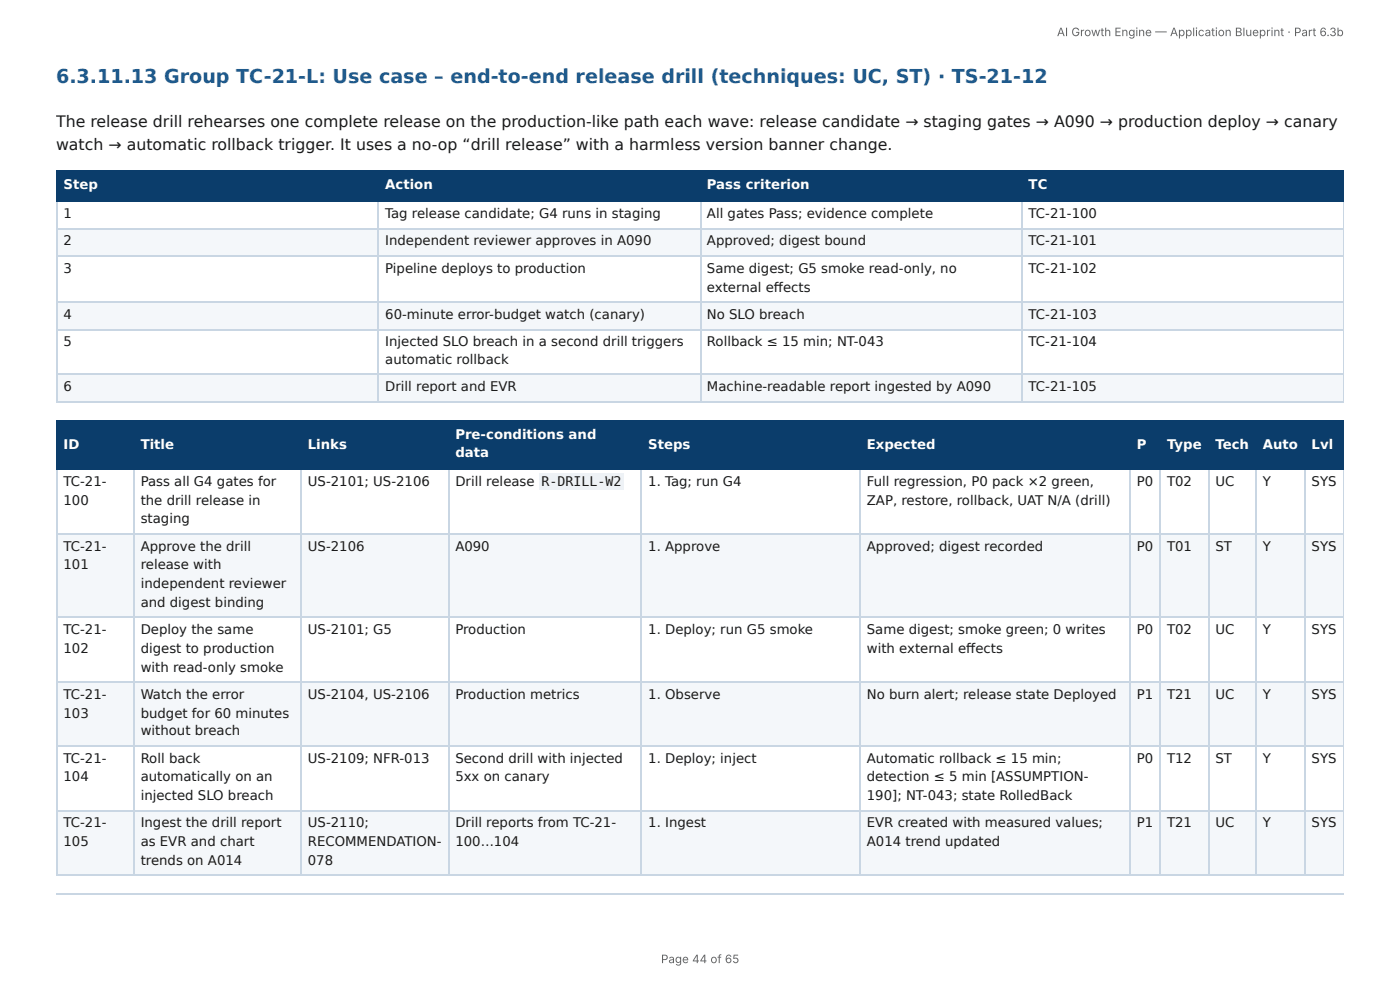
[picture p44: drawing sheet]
<svg xmlns="http://www.w3.org/2000/svg" width="297mm" height="210mm" viewBox="0 0 297 210" stroke-linecap="round" stroke-linejoin="round" font-family="sans-serif">
<defs><g id="words">
<text font-size="4.1" fill="#1f5a8c" x="11.9" y="17.7">6.3.11.13 Group TC-21-L: Use case – end-to-end release drill (techniques: UC, ST) · TS-21-12</text>
<g font-size="3.3" fill="#1a1a1a">
<text x="11.9" y="27">The release drill rehearses one complete release on the production-like path each wave: release candidate → staging gates → A090 → production deploy → canary</text>
<text x="11.9" y="31.8">watch → automatic rollback trigger. It uses a no-op “drill release” with a harmless version banner change.</text>
</g>
<g font-size="2.8" fill="#fff">
<text x="13.5" y="40.2">Step</text>
<text x="81.8" y="40.2">Action</text>
<text x="150.2" y="40.2">Pass criterion</text>
<text x="218.5" y="40.2">TC</text>
<text x="13.5" y="95.3">ID</text>
<text x="29.9" y="95.3">Title</text>
<text x="65.4" y="95.3">Links</text>
<text x="96.7" y="93.1">Pre-conditions and</text>
<text x="137.7" y="95.3">Steps</text>
<text x="184.1" y="95.3">Expected</text>
<text x="241.5" y="95.3">P</text>
<text x="247.9" y="95.3">Type</text>
<text x="258.1" y="95.3">Tech</text>
<text x="268.2" y="95.3">Auto</text>
<text x="278.6" y="95.3">Lvl</text>
<text x="96.7" y="97.1">data</text>
</g>
<g font-size="2.8" fill="#1a1a1a">
<text x="13.5" y="46.3">1</text>
<text x="81.8" y="46.3">Tag release candidate; G4 runs in staging</text>
<text x="150.2" y="46.3">All gates Pass; evidence complete</text>
<text x="218.5" y="46.3">TC-21-100</text>
<text x="13.5" y="52.1">2</text>
<text x="81.8" y="52.1">Independent reviewer approves in A090</text>
<text x="150.2" y="52.1">Approved; digest bound</text>
<text x="218.5" y="52.1">TC-21-101</text>
<text x="13.5" y="57.9">3</text>
<text x="81.8" y="57.9">Pipeline deploys to production</text>
<text x="150.2" y="57.9">Same digest; G5 smoke read-only, no</text>
<text x="218.5" y="57.9">TC-21-102</text>
<text x="150.2" y="61.9">external eff ects</text>
<text x="13.5" y="67.7">4</text>
<text x="81.8" y="67.7">60-minute error-budget watch (canary)</text>
<text x="150.2" y="67.7">No SLO breach</text>
<text x="218.5" y="67.7">TC-21-103</text>
<text x="13.5" y="73.6">5</text>
<text x="81.8" y="73.6">Injected SLO breach in a second drill triggers</text>
<text x="81.8" y="77.3">automatic rollback</text>
<text x="150.2" y="73.6">Rollback ≤ 15 min; NT-043</text>
<text x="218.5" y="73.6">TC-21-104</text>
<text x="13.5" y="83.1">6</text>
<text x="81.8" y="83.1">Drill report and EVR</text>
<text x="150.2" y="83.1">Machine-readable report ingested by A090</text>
<text x="218.5" y="83.1">TC-21-105</text>
<text x="13.5" y="103.2">TC-21-</text>
<text x="13.5" y="107.2">100</text>
<text x="29.9" y="103.2">Pass all G4 gates for</text>
<text x="29.9" y="107.2">the drill release in</text>
<text x="65.4" y="103.2">US-2101; US-2106</text>
<text x="96.7" y="103.2">Drill release</text>
<text x="115" y="103.2">R-DRILL-W2</text>
<text x="137.7" y="103.2">1. Tag; run G4</text>
<text x="184.1" y="103.2">Full regression, P0 pack ×2 green,</text>
<text x="184.1" y="107.2">ZAP, restore, rollback, UAT N/A (drill)</text>
<text x="241.5" y="103.2">P0</text>
<text x="247.9" y="103.2">T02</text>
<text x="258.1" y="103.2">UC</text>
<text x="268.2" y="103.2">Y</text>
<text x="278.6" y="103.2">SYS</text>
<text x="29.9" y="111.1">staging</text>
<text x="13.5" y="116.9">TC-21-</text>
<text x="29.9" y="116.9">Approve the drill</text>
<text x="65.4" y="116.9">US-2106</text>
<text x="96.7" y="116.9">A090</text>
<text x="137.7" y="116.9">1. Approve</text>
<text x="184.1" y="116.9">Approved; digest recorded</text>
<text x="241.5" y="116.9">P0</text>
<text x="247.9" y="116.9">T01</text>
<text x="258.1" y="116.9">ST</text>
<text x="268.2" y="116.9">Y</text>
<text x="278.6" y="116.9">SYS</text>
<text x="13.5" y="120.9">101</text>
<text x="29.9" y="120.9">release with</text>
<text x="29.9" y="124.9">independent reviewer</text>
<text x="29.9" y="128.9">and digest binding</text>
<text x="13.5" y="134.7">TC-21-</text>
<text x="29.9" y="134.7">Deploy the same</text>
<text x="65.4" y="134.7">US-2101; G5</text>
<text x="96.7" y="134.7">Production</text>
<text x="137.7" y="134.7">1. Deploy; run G5 smoke</text>
<text x="184.1" y="134.7">Same digest; smoke green; 0 writes</text>
<text x="241.5" y="134.7">P0</text>
<text x="247.9" y="134.7">T02</text>
<text x="258.1" y="134.7">UC</text>
<text x="268.2" y="134.7">Y</text>
<text x="278.6" y="134.7">SYS</text>
<text x="13.5" y="138.6">102</text>
<text x="29.9" y="138.6">digest to production</text>
<text x="29.9" y="142.6">with read-only smoke</text>
<text x="184.1" y="138.6">with external eff ects</text>
<text x="13.5" y="148.4">TC-21-</text>
<text x="29.9" y="148.4">Watch the error</text>
<text x="65.4" y="148.4">US-2104, US-2106</text>
<text x="96.7" y="148.4">Production metrics</text>
<text x="137.7" y="148.4">1. Observe</text>
<text x="184.1" y="148.4">No burn alert; release state Deployed</text>
<text x="241.5" y="148.4">P1</text>
<text x="247.9" y="148.4">T21</text>
<text x="258.1" y="148.4">UC</text>
<text x="268.2" y="148.4">Y</text>
<text x="278.6" y="148.4">SYS</text>
<text x="13.5" y="152.4">103</text>
<text x="29.9" y="152.4">budget for 60 minutes</text>
<text x="13.5" y="161.9">TC-21-</text>
<text x="29.9" y="156.1">without breach</text>
<text x="29.9" y="161.9">Roll back</text>
<text x="65.4" y="161.9">US-2109; NFR-013</text>
<text x="96.7" y="161.9">Second drill with injected</text>
<text x="137.7" y="161.9">1. Deploy; inject</text>
<text x="184.1" y="161.9">Automatic rollback ≤ 15 min;</text>
<text x="241.5" y="161.9">P0</text>
<text x="247.9" y="161.9">T12</text>
<text x="258.1" y="161.9">ST</text>
<text x="268.2" y="161.9">Y</text>
<text x="278.6" y="161.9">SYS</text>
<text x="13.5" y="165.9">104</text>
<text x="29.9" y="165.9">automatically on an</text>
<text x="96.7" y="165.9">5xx on canary</text>
<text x="184.1" y="165.9">detection ≤ 5 min [ASSUMPTION-</text>
<text x="29.9" y="169.9">injected SLO breach</text>
<text x="184.1" y="169.9">190]; NT-043; state RolledBack</text>
<text x="13.5" y="175.7">TC-21-</text>
<text x="13.5" y="179.7">105</text>
<text x="29.9" y="175.7">Ingest the drill report</text>
<text x="29.9" y="179.7">as EVR and chart</text>
<text x="65.4" y="175.7">US-2110;</text>
<text x="65.4" y="179.7">RECOMMENDATION-</text>
<text x="96.7" y="175.7">Drill reports from TC-21-</text>
<text x="96.7" y="179.7">100…104</text>
<text x="137.7" y="175.7">1. Ingest</text>
<text x="184.1" y="175.7">EVR created with measured values;</text>
<text x="184.1" y="179.7">A014 trend updated</text>
<text x="241.5" y="175.7">P1</text>
<text x="247.9" y="175.7">T21</text>
<text x="258.1" y="175.7">UC</text>
<text x="268.2" y="175.7">Y</text>
<text x="278.6" y="175.7">SYS</text>
<text x="29.9" y="183.6">trends on A014</text>
<text x="65.4" y="183.6">078</text>
</g>
<g font-size="2.5" fill="#666">
<text x="224.5" y="7.7">AI Growth Engine — Application Blueprint · Part 6.3b</text>
<text x="140.4" y="204.5">Page 44 of 65</text>
</g>
</g></defs>
<g fill="#0b3d6b">
<path d="M12.2 36.2h68.2v6.4h-68.2z"/>
<path d="M80.4 36.2h68.3v6.4h-68.3z"/>
<path d="M148.7 36.2h68.3v6.4h-68.3z"/>
<path d="M217 36.2h68.4v6.4h-68.4z"/>
</g>
<g fill="#f4f7fa">
<path d="M12.2 48.4h68.2v5.8h-68.2z"/>
<path d="M80.4 48.4h68.3v5.8h-68.3z"/>
<path d="M148.7 48.4h68.3v5.8h-68.3z"/>
<path d="M217 48.4h68.4v5.8h-68.4z"/>
<path d="M12.2 64h68.2v5.9h-68.2z"/>
<path d="M80.4 64h68.3v5.9h-68.3z"/>
<path d="M148.7 64h68.3v5.9h-68.3z"/>
<path d="M217 64h68.4v5.9h-68.4z"/>
<path d="M12.2 79.6h68.2v5.9h-68.2z"/>
<path d="M80.4 79.6h68.3v5.9h-68.3z"/>
<path d="M148.7 79.6h68.3v5.9h-68.3z"/>
<path d="M217 79.6h68.4v5.9h-68.4z"/>
</g>
<path d="M11.9 36.4h273.5M12 36.2v6.7M80.3 36.2v6.7M148.8 36.2v6.7M217.1 36.2v6.7M11.9 42.7h273.5" fill="none" stroke="#0b3d6b" stroke-width=".26"/>
<path d="M285.3 36.2v6.7" fill="none" stroke="#0b3d6b" stroke-width=".21"/>
<path d="M11.9 48.6h273.5M11.9 54.4h273.5M12 42.9v42.6M80.3 42.9v42.6M148.8 42.9v42.6M217.1 42.9v42.6M11.9 64.2h273.5M11.9 70h273.5M11.9 79.5h273.5M11.9 85.3h273.5" fill="none" stroke="#c9d6e3" stroke-width=".26"/>
<path d="M285.3 42.9v42.6" fill="none" stroke="#c9d6e3" stroke-width=".21"/>
<g fill="#0b3d6b">
<path d="M12.2 89.4h16.1v10.3h-16.1z"/>
<path d="M28.3 89.4h35.7v10.3h-35.7z"/>
<path d="M64 89.4h31.2v10.3h-31.2z"/>
<path d="M95.2 89.4h41.1v10.3h-41.1z"/>
<path d="M136.3 89.4h46.3v10.3h-46.3z"/>
<path d="M182.6 89.4h57.4v10.3h-57.4z"/>
<path d="M240 89.4h6.3v10.3h-6.3z"/>
<path d="M246.3 89.4h10.3v10.3h-10.3z"/>
<path d="M256.6 89.4h10.1v10.3h-10.1z"/>
<path d="M266.7 89.4h10.3v10.3h-10.3z"/>
<path d="M277 89.4h8.4v10.3h-8.4z"/>
</g>
<g fill="#f4f7fa">
<path d="M12.2 113.5h16.1v17.5h-16.1z"/>
<path d="M28.3 113.5h35.7v17.5h-35.7z"/>
<path d="M64 113.5h31.2v17.5h-31.2z"/>
<path d="M95.2 113.5h41.1v17.5h-41.1z"/>
<path d="M136.3 113.5h46.3v17.5h-46.3z"/>
<path d="M182.6 113.5h57.4v17.5h-57.4z"/>
<path d="M240 113.5h6.3v17.5h-6.3z"/>
<path d="M246.3 113.5h10.3v17.5h-10.3z"/>
<path d="M256.6 113.5h10.1v17.5h-10.1z"/>
<path d="M266.7 113.5h10.3v17.5h-10.3z"/>
<path d="M277 113.5h8.4v17.5h-8.4z"/>
<path d="M12.2 144.7h16.1v13.8h-16.1z"/>
<path d="M28.3 144.7h35.7v13.8h-35.7z"/>
<path d="M64 144.7h31.2v13.8h-31.2z"/>
<path d="M95.2 144.7h41.1v13.8h-41.1z"/>
<path d="M136.3 144.7h46.3v13.8h-46.3z"/>
<path d="M182.6 144.7h57.4v13.8h-57.4z"/>
<path d="M240 144.7h6.3v13.8h-6.3z"/>
<path d="M246.3 144.7h10.3v13.8h-10.3z"/>
<path d="M256.6 144.7h10.1v13.8h-10.1z"/>
<path d="M266.7 144.7h10.3v13.8h-10.3z"/>
<path d="M277 144.7h8.4v13.8h-8.4z"/>
<path d="M12.2 172.2h16.1v13.8h-16.1z"/>
<path d="M28.3 172.2h35.7v13.8h-35.7z"/>
<path d="M64 172.2h31.2v13.8h-31.2z"/>
<path d="M95.2 172.2h41.1v13.8h-41.1z"/>
<path d="M136.3 172.2h46.3v13.8h-46.3z"/>
<path d="M182.6 172.2h57.4v13.8h-57.4z"/>
<path d="M240 172.2h6.3v13.8h-6.3z"/>
<path d="M246.3 172.2h10.3v13.8h-10.3z"/>
<path d="M256.6 172.2h10.1v13.8h-10.1z"/>
<path d="M266.7 172.2h10.3v13.8h-10.3z"/>
<path d="M277 172.2h8.4v13.8h-8.4z"/>
</g>
<g fill="none" stroke="#0b3d6b" stroke-width=".26">
<path d="M11.9 89.3h273.5M11.9 99.6h273.5M12 89.2v10.5M28.4 89.2v10.5M63.9 89.2v10.5M95.4 89.2v10.5M136.1 89.2v10.5M182.7 89.2v10.5M240.1 89.2v10.5M246.5 89.2v10.5M256.8 89.2v10.5M266.8 89.2v10.5"/>
<path d="M277.2 89.2v10.5"/>
</g>
<path d="M285.3 89.2v10.5" fill="none" stroke="#0b3d6b" stroke-width=".21"/>
<g fill="none" stroke="#c9d6e3" stroke-width=".26">
<path d="M12 99.7v86.3M28.4 99.7v86.3M63.9 99.7v86.3M95.4 99.7v86.3M136.1 99.7v86.3M182.7 99.7v86.3M240.1 99.7v86.3M246.5 99.7v86.3M256.8 99.7v86.3M266.8 99.7v86.3M277.2 99.7v86.3M11.9 113.4h273.5"/>
<path d="M11.9 131.1h273.5M11.9 144.9h273.5M11.9 158.4h273.5M11.9 172.1h273.5M11.9 185.9h273.5M11.9 189.8h273.5"/>
</g>
<path d="M285.3 99.7v86.3" fill="none" stroke="#c9d6e3" stroke-width=".21"/>
<path d="M114.6 100.5h18v3.5h-18z" fill="#eef2f6"/>
<use href="#words"/>
</svg>
